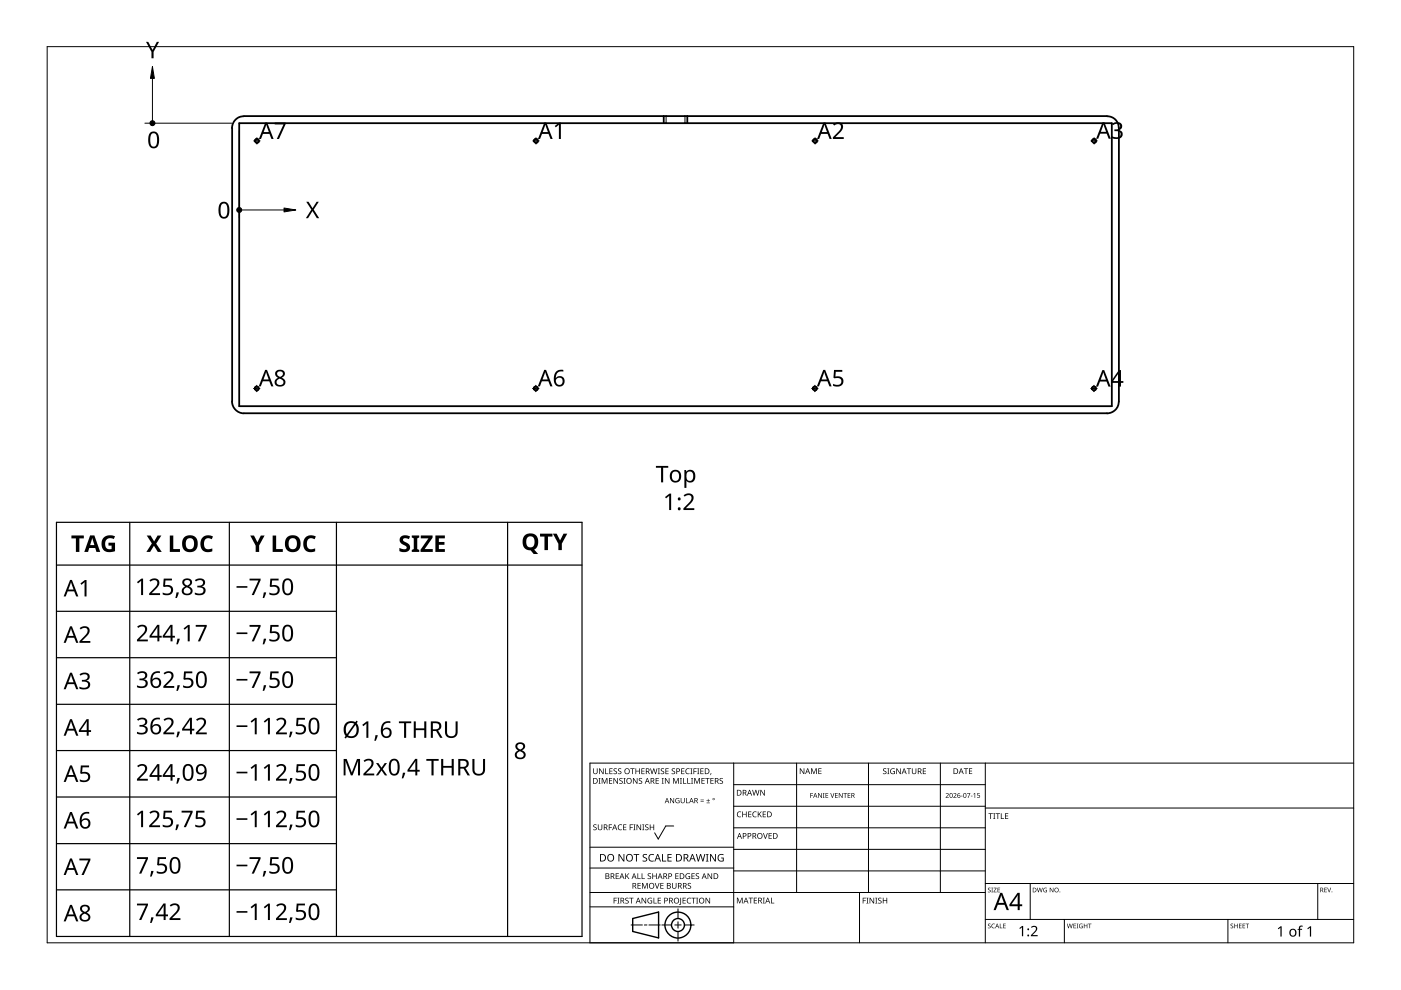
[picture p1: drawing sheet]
<svg xmlns="http://www.w3.org/2000/svg" width="297mm" height="210mm" viewBox="0 0 297 210" stroke-linecap="round" stroke-linejoin="round" font-family="sans-serif">
<g fill="none" stroke="#000" stroke-width=".38">
<path d="M49.2 27.1v58M50.7 26.1h185v60h-185zM51.7 24.7a2.48 2.48 0 0 0-2.5 2.4M51.7 24.6h183M140.7 24.6v1.5M145.7 24.6v1.5M234.7 24.7a2.42 2.42 0 0 1 2.5 2.4M237.2 27.1v58M49.2 85.1a2.57 2.57 0 0 0 2.5 2.5M234.7 87.6h-183M237.2 85.1a2.48 2.48 0 0 1-2.5 2.5"/>
<circle cx="54.5" cy="29.9" r=".4"/>
<circle cx="113.6" cy="29.9" r=".41"/>
<circle cx="172.8" cy="29.9" r=".41"/>
<circle cx="232" cy="29.9" r=".4"/>
<circle cx="54.4" cy="82.4" r=".4"/>
<circle cx="113.6" cy="82.4" r=".41"/>
<circle cx="172.7" cy="82.4" r=".41"/>
<circle cx="231.9" cy="82.4" r=".4"/>
</g>
<path d="M141.2 24.6v1.5M145.2 24.6v1.5" fill="none" stroke="#000" stroke-width=".21"/>
<path d="M53.9 29.9a.51 .51 0 0 1 .7-.5 .51 .51 0 0 1 .2 .8l-.4 .2M113.1 29.9a.5 .5 0 0 1 .6-.5 .5 .5 0 0 1 .4 .5 .5 .5 0 0 1-.6 .5M172.3 29.9a.49 .49 0 0 1 .5-.5 .49 .49 0 0 1 .5 .5 .49 .49 0 0 1-.6 .5M231.5 29.9a.49 .49 0 0 1 .5-.5 .49 .49 0 0 1 .5 .5 .49 .49 0 0 1-.6 .5M53.9 82.5a.52 .52 0 0 1 .5-.6 .52 .52 0 0 1 .6 .6 .52 .52 0 0 1-.7 .4M113.1 82.5a.52 .52 0 0 1 .5-.6 .52 .52 0 0 1 .5 .5 .52 .52 0 0 1-.6 .5M172.3 82.5a.52 .52 0 0 1 .4-.6 .52 .52 0 0 1 .6 .5 .52 .52 0 0 1-.6 .5M231.4 82.5a.52 .52 0 0 1 .5-.6 .52 .52 0 0 1 .6 .6 .52 .52 0 0 1-.7 .4" fill="none" stroke="#000" stroke-width=".21"/>
<path d="M10 9.9h277v190h-277z" fill="none" stroke="#000" stroke-width=".21"/>
<g fill="none" stroke="#000" stroke-width=".21">
<path d="M125.1 179.6h30.5M142.8 175.1h-1.6l-1.6 2.8-.8-1.3M155.6 166.4h53.3M155.6 161.8v38.1h-30.5v-38.1h161.9M168.9 161.8v27.4M184.1 161.8v27.4M199.4 161.8v27.4M208.9 170.9h-53.3M208.9 175.5h-53.3M208.9 161.8v38.1M287 171.3h-78.1M125.1 192.3h30.5"/>
<path d="M125.1 189.2h83.8M133.8 196.1h2.4M136.6 196.1h.6M140 196.1h-2.4M140.3 196.1h2.1M143.1 196.1h1.3M143.7 195.4v1.4M143.7 197.5v2M143.7 192.7v2M147.2 196.1h-2.1M155.6 180.1h53.3M155.6 184h-30.5"/>
<path d="M182.2 189.2v10.7M208.9 184.7h-53.3M218.4 187.3v7.6M225.7 194.9v5M260.3 194.9v5M279.4 187.3v7.6M287 194.9h-78.1M287 187.3h-78.1"/>
</g>
<g fill="#000">
<path d="M125.8 174.9l.5-.1h.2l-.1 .2a.25 .25 0 0 0-.3-.1 .25 .25 0 0 0 0 .4 .42 .42 0 0 1 .4 .5 .42 .42 0 0 1-.7 .2v-.1a.27 .27 0 0 0 .5 0 .27 .27 0 0 0-.1-.4l-.4-.2zM125.8 162.9h.1v.8a.32 .32 0 0 0 .3 .3 .32 .32 0 0 0 .3-.3v-.8h.2v.8a.47 .47 0 0 1-.5 .4 .47 .47 0 0 1-.4-.4zM126.9 165h.4l-.1 .1v1l.1 .1h-.4l.1-.1v-1zM126.8 174.8h.1v.8a.32 .32 0 0 0 .3 .3 .32 .32 0 0 0 .3-.3v-.8h.2v.8a.47 .47 0 0 1-.5 .4 .47 .47 0 0 1-.4-.4zM127 162.9h.2l.6 1v-1h.2v1.2h-.2l-.7-1 .1 1h-.2zM127.6 165h.2l.4 1 .4-1h.2v1.2h-.2v-1.1l-.4 1.1h-.1l-.4-1.1v1.1h-.1zM128.3 162.9h.2v1.1h.5v.1h-.7zM129.1 174.8h.7v.1h-.6v.5h.5v.1h-.5v.5h-.1zM129.1 165h.7v.1h-.5v.4h.5v.1h-.5v.4h.5v.2h-.7zM129.2 162.9h.7v.1h-.5v.4h.4v.2h-.4v.4h.5v.1h-.7zM130.1 163l.5-.1 .2 .1v.1a.25 .25 0 0 0-.4-.1 .25 .25 0 0 0 0 .4 .42 .42 0 0 1 .4 .5 .42 .42 0 0 1-.7 .2v-.1a.27 .27 0 0 0 .5 0 .27 .27 0 0 0-.1-.4l-.4-.2zM130.1 165h.1l.7 1v-1h.1v1.2h-.2l-.6-1v1h-.1z"/>
<path d="M131.1 175l.5-.2 .3 .1-.1 .1a.49 .49 0 0 0-.7 .4 .49 .49 0 0 0 .8 .4 .57 .57 0 0 1-.8 0 .57 .57 0 0 1 0-.8zM131.1 163l.4-.1 .2 .1v.1a.25 .25 0 0 0-.4-.1 .25 .25 0 0 0 0 .4 .42 .42 0 0 1 .4 .5 .42 .42 0 0 1-.6 .2v-.1a.27 .27 0 0 0 .4 0 .27 .27 0 0 0-.1-.4l-.3-.2zM131.4 165.1l.4-.2 .2 .1v.1a.25 .25 0 0 0-.4-.1 .25 .25 0 0 0 0 .4l.4 .2v.4l-.4 .2-.3-.1 .1-.1a.27 .27 0 0 0 .4 .1 .27 .27 0 0 0-.1-.4l-.4-.3zM132.2 165h.4l-.1 .1v1l.1 .1h-.4l.1-.1v-1zM132.1 174.8h.7v.1h-.5v.4h.5v.1h-.5v.5h.5v.1h-.7zM133.5 174.8h.7v.1h-.5v.5h.5v.1h-.5v.5h-.2zM133.6 162.9h.9v.1h-.3v1.1h-.2v-1.1h-.4zM134.3 174.8h.4l-.1 .1v1l.1 .1h-.4l.1-.1v-1zM134.2 165h.2l.6 1v-1h.2v1.2h-.2l-.7-1v1h-.1zM134.7 162.9h.2v.5h.6v-.5h.2v1.2h-.2v-.5h-.6v.5h-.2zM135 174.8h.1l.7 1v-1h.1v1.2h-.2l-.6-1v1h-.1zM135.5 165.1l.4-.2 .2 .1v.1a.25 .25 0 0 0-.4-.1 .25 .25 0 0 0 0 .4l.4 .2v.4l-.4 .2-.3-.1 .1-.1a.27 .27 0 0 0 .4 .1 .27 .27 0 0 0-.1-.4l-.3-.3z"/>
<path d="M136.2 174.8h.4l-.1 .1v1l.1 .1h-.4l.1-.1v-1zM136 162.9h.7v.1h-.6v.4h.5v.2h-.5v.4h.6v.1h-.7zM136.8 174.9l.4-.1h.3l-.1 .2a.25 .25 0 0 0-.3-.1 .25 .25 0 0 0 0 .4 .42 .42 0 0 1 .4 .5 .42 .42 0 0 1-.7 .2v-.1a.27 .27 0 0 0 .5 0 .27 .27 0 0 0-.1-.4l-.4-.2zM137.8 174.8h.1v.5h.6v-.5h.2v1.2h-.2v-.6h-.6v.6h-.1zM137.8 162.9h.2l.3 1 .2-1h.2l.3 1 .2-1h.2l-.3 1.2h-.2l-.3-1-.3 1h-.1zM139 165h.7v.1h-.5v.4h.5v.1h-.5v.4h.5v.2h-.7zM139.5 162.9h.4l-.1 .1v1l.1 .1h-.4l.1-.1v-1zM140.3 165h.4l-.1 .1v1l.1 .1h-.4l.1-.1v-1zM140.1 163l.5-.1 .2 .1v.1a.25 .25 0 0 0-.4-.1 .25 .25 0 0 0 0 .4 .42 .42 0 0 1 .4 .5 .42 .42 0 0 1-.7 .2l.1-.1a.27 .27 0 0 0 .4 0 .27 .27 0 0 0-.1-.4l-.4-.2zM141.1 162.9h.7v.1h-.6v.4h.5v.2h-.5v.4h.6v.1h-.7zM141 165h.1l.7 1v-1h.1v1.2h-.1l-.7-1v1h-.1zM142.1 169.2h.1l.6 .9v-.9h.1v1.1h-.1l-.6-.9v.9h-.1z"/>
<path d="M142.5 163l.4-.1 .2 .1v.1a.25 .25 0 0 0-.4-.1 .25 .25 0 0 0 0 .4 .42 .42 0 0 1 .4 .5 .42 .42 0 0 1-.6 .2v-.1a.27 .27 0 0 0 .4 0 .27 .27 0 0 0-.1-.4l-.4-.2zM142.7 165h.2l.4 1 .4-1h.2v1.2h-.1v-1.1l-.4 1.1h-.2l-.4-1.1v1.1h-.1zM143.3 169.3l.5-.1 .3 .1-.1 .1a.45 .45 0 0 0-.7 .3 .45 .45 0 0 0 .6 .5v-.4h-.2v-.1h.4v.6a.6 .6 0 0 1-.8-.2 .6 .6 0 0 1 0-.8zM144.2 165h.4l-.2 .1v1l.2 .1h-.4l.1-.1v-1zM144.8 165h.2v1h.5v.2h-.7zM144.4 162.9h.7v.1h-.5v.4h.5v.2h-.5v.4h.5v.1h-.7zM144.3 169.2h.2v.7a.28 .28 0 0 0 .2 .3 .28 .28 0 0 0 .3-.3v-.7h.2v.7a.42 .42 0 0 1-.5 .4 .42 .42 0 0 1-.4-.4zM145.5 169.2h.1v1h.5v.1h-.6zM145.7 165h.2v1h.5v.2h-.7zM145.5 163.1l.3-.2 .4 .1v.1l-.3-.1a.49 .49 0 0 0-.4 .7 .49 .49 0 0 0 .7 .3 .57 .57 0 0 1-.8-.1 .57 .57 0 0 1 0-.8zM146.4 162.9h.4l-.1 .1v1l.1 .1h-.4l.1-.1v-1zM146.5 165h.5l-.2 .1v1l.2 .1h-.5l.2-.1v-1z"/>
<path d="M147 162.9h.7v.1h-.5v.5h.5v.1h-.5v.5h-.2zM147.2 165h.2l.4 1 .4-1h.2v1.2h-.2l.1-1.1-.5 1.1h-.1l-.4-1.1v1.1h-.1zM147.8 162.9h.5l-.2 .1v1l.2 .1h-.5l.2-.1v-1zM148.5 169.9h.7v.1h-.7zM148.5 169.5h.7v.2h-.7zM148.5 162.9h.7v.1h-.6v.4h.5v.2h-.5v.4h.6v.1h-.7zM148.7 165h.7v.1h-.5v.4h.5v.1h-.5v.4h.5v.2h-.7zM149.8 170.2h.7v.1h-.7zM149.5 165h.9v.1h-.3v1.1h-.2v-1.1h-.4zM150.1 169.4l.1 .3h.3l-.3 .1v.3l-.1-.3h-.3l.3-.1zM150.7 163.9h.1l-.2 .4zM150.6 165h.7v.1h-.5v.4h.5v.1h-.5v.4h.5v.2h-.7z"/>
<path d="M152.6 165.1l.4-.2 .3 .1-.1 .1a.25 .25 0 0 0-.4-.1 .25 .25 0 0 0 0 .4l.4 .2 .1 .4-.4 .2-.4-.1 .1-.1a.27 .27 0 0 0 .5 .1 .27 .27 0 0 0-.1-.4l-.4-.3zM156.4 172.2l.4-.2 .4 .1-.1 .1a.49 .49 0 0 0-.7 .5 .49 .49 0 0 0 .7 .4 .57 .57 0 0 1-.8 0 .57 .57 0 0 1 0-.8zM157.4 172.1h.1v.5h.7v-.5h.1v1.2h-.1v-.6h-.7v.6h-.1zM158.6 172.1h.7v.1h-.5v.4h.5v.1h-.5v.4h.5v.2h-.7zM159.7 172.2l.3-.2 .4 .1v.1h-.3a.49 .49 0 0 0-.4 .6 .49 .49 0 0 0 .7 .3 .57 .57 0 0 1-.8 0 .57 .57 0 0 1 0-.8zM159.5 167.5h.1l.3 1 .3-1h.1l.3 1 .3-1h.1l-.3 1.2h-.2l-.3-1.1-.2 1.1h-.2zM160.7 172.1h.1v.6l.5-.6h.2l-.5 .5 .5 .7h-.1l-.5-.6-.1 .6h-.1zM161.8 176.6h.1l.4 1.1 .3-1.1h.2l-.4 1.2h-.2zM161.2 167.5h.2l.6 1v-1h.2v1.2h-.2l-.7-1v1h-.1zM161.7 172.1h.7v.1h-.5v.4h.5v.1h-.5v.4h.5v.2h-.7zM163 176.6h.6v.2h-.5v.3h.5v.2h-.5v.4h.5v.1h-.6zM169.6 162.9h.2l.6 1v-1h.1v1.2h-.1l-.7-1v1h-.1z"/>
<path d="M171.8 168.1h.6v.2h-.5v.3h.4v.1h-.4v.5h-.1zM172 162.9h.2l.4 1 .3-1h.3v1.2h-.2v-1l-.4 1h-.1l-.4-1.1v1.1h-.1zM173.5 162.9h.7v.1h-.5v.4h.4v.1h-.4v.5h.5v.1h-.7zM173.5 168.1h.1l.5 .9v-.9h.2v1.1h-.2l-.5-.9v.9h-.1zM174.5 168.1h.3l-.1 .1v.9l.1 .1h-.3l.1-.1zM175 168.1h.6v.2h-.4v.3h.4v.1h-.4v.4h.4v.1h-.6zM176.1 168.1h.1l.3 .9 .3-.9h.1l-.4 1.1h-.1zM177 168.1h.6v.2h-.4v.3h.4v.1h-.4v.4h.4v.1h-.6zM177.8 168.1h.2l.5 .9v-.9h.2v1.1h-.2l-.5-.9v.9h-.2zM178.8 168.1h.8v.2h-.3v.9h-.2v-.9h-.3zM179.7 168.1h.6v.2h-.4v.3h.4v.1h-.4v.4h.4v.1h-.6zM187.3 163l.4-.1 .2 .1v.1a.25 .25 0 0 0-.4-.1 .25 .25 0 0 0 0 .4 .42 .42 0 0 1 .4 .5 .42 .42 0 0 1-.6 .2v-.1a.27 .27 0 0 0 .4 0 .27 .27 0 0 0-.1-.4l-.3-.2z"/>
<path d="M188.1 162.9h.5l-.2 .1v1l.2 .1h-.5l.2-.1v-1zM188.9 163.1l.5-.2 .3 .1v.1a.5 .5 0 0 0-.8 .4 .5 .5 0 0 0 .7 .5v-.4h-.3v-.1h.4v.6a.66 .66 0 0 1-.8-.1 .66 .66 0 0 1 0-.9zM190 162.9h.2l.7 1-.1-1h.2v1.2h-.2l-.6-1v1h-.2zM192.3 162.9h.9v.1h-.4v1.1h-.2v-1.1h-.3zM193.3 162.9h.2v.8a.32 .32 0 0 0 .3 .3 .32 .32 0 0 0 .3-.3v-.8h.2v.8a.47 .47 0 0 1-.5 .4 .47 .47 0 0 1-.5-.4zM195.7 162.9h.6v.1h-.5v.4h.5v.2h-.5v.4h.5v.1h-.6zM200.5 168.3a.37 .37 0 0 1 .6 0 .37 .37 0 0 1-.2 .5l-.2 .3h.5v.1h-.7l.3-.4a.27 .27 0 0 0 .2-.4 .27 .27 0 0 0-.4-.1zM202.1 168.3a.37 .37 0 0 1 .6 0 .37 .37 0 0 1-.2 .5l-.2 .3h.5v.1h-.7l.3-.4a.27 .27 0 0 0 .3-.4 .27 .27 0 0 0-.5-.1zM203.8 168.7h.3v.1h-.3zM204.4 162.9h.9v.1h-.4v1.1h-.2v-1.1h-.3zM205 168.1h.7l-.4 1.1h-.1l.4-.9h-.6zM205.8 168.7h.4v.1h-.4z"/>
<path d="M205.4 162.9h.7v.1h-.5v.4h.5v.1h-.5v.5h.5v.1h-.7zM206.4 168.4l.4-.3v1.1h-.2v-.9zM207.2 168.1h.5v.2h-.4v.3a.34 .34 0 0 1 .5 .1 .34 .34 0 0 1-.2 .5 .34 .34 0 0 1-.4-.2 .29 .29 0 0 0 .4 .1 .29 .29 0 0 0 0-.5 .29 .29 0 0 0-.4 0zM209.6 172.4h.9v.2h-.4v1h-.1v-1h-.4zM210.6 172.4h.4l-.1 .1v1l.1 .1h-.4l.1-.1v-1zM211.1 172.4h.9v.2h-.4v1h-.1v-1h-.4zM212.2 172.4h.2v1.1h.5v.1h-.7zM213.1 172.4h.7v.2h-.6v.3h.5v.2h-.5v.4h.6v.1h-.7zM130.1 190.3h.7v.2h-.5v.4h.4v.1h-.4v.6h-.2zM130.5 185.2h.7v.1h-.5v.4h.5v.1h-.5v.4h.5v.2h-.7zM130.9 190.3h.4l-.1 .2v.9l.1 .2h-.4l.1-.2v-.9zM131.1 181.1h.3l.8 1.3v-1.3h.2v1.6h-.3l-.8-1.4v1.4h-.2z"/>
<path d="M132.6 190.5l.4-.2 .3 .1-.1 .1a.25 .25 0 0 0-.4-.1 .25 .25 0 0 0 0 .4 .4 .4 0 0 1 .5 .3 .4 .4 0 0 1-.3 .5 .4 .4 0 0 1-.5-.2h.1a.27 .27 0 0 0 .5 .1 .27 .27 0 0 0-.1-.5l-.4-.2zM132.6 185.2h.1v.6l.6-.6h.1l-.4 .5 .5 .7h-.2l-.5-.6-.1 .6h-.1zM133.4 190.3h.9v.2h-.4v1.1h-.1v-1.1h-.4zM134.3 181.1h1.2v.2h-.5v1.4h-.2v-1.4h-.5zM135.2 185.2h.1v1h.5v.2h-.6zM135.2 187.2h.6v.1h-.5v.4h.5v.2h-.5v.4h.5v.1h-.6zM136 185.2h.2v1h.5v.2h-.7zM136.1 187.2h.2l.4 1 .4-1h.2v1.2h-.1v-1l-.4 1h-.2l-.4-1 .1 1h-.2zM136 190.3h.2l.7 1.1-.1-1.1h.2v1.3h-.2l-.6-1v1h-.2zM136.3 181.2l.4-.1h.5l-.2 .2a.33 .33 0 0 0-.5 .1 .33 .33 0 0 0 .4 .4 .49 .49 0 0 1 .3 .7 .49 .49 0 0 1-.8 .2l-.2-.1v-.2l.3 .1a.35 .35 0 0 0 .5-.2 .35 .35 0 0 0-.4-.4l-.3-.3zM137.4 190.5l.6-.2 .3 .1-.1 .1a.5 .5 0 0 0-.8 .4 .5 .5 0 0 0 .7 .5v-.3h-.3v-.2h.5v.6a.66 .66 0 0 1-.9-.1 .66 .66 0 0 1 0-.9zM137.4 185.3l.4-.2 .2 .1v.1a.25 .25 0 0 0-.4-.1 .25 .25 0 0 0 0 .4 .42 .42 0 0 1 .4 .6 .42 .42 0 0 1-.6 .2v-.2a.27 .27 0 0 0 .4 .1 .27 .27 0 0 0-.1-.4l-.3-.3z"/>
<path d="M137.7 181.3l.4-.2h.6l-.1 .2-.4-.1a.64 .64 0 0 0-.5 .9 .64 .64 0 0 0 .9 .3v.2a.83 .83 0 0 1-1-.3 .83 .83 0 0 1 .1-1zM138.6 190.3h.1v1.1h.5v.2h-.6zM138.8 187.2h.2l.3 1.1 .4-1.1h.1l-.4 1.2h-.1zM138.3 185.2h.2v.5h.6v-.5h.1v1.2h-.1v-.6h-.6v.6h-.2zM139.5 190.3h.6v.2h-.5v.4h.5v.1h-.5v.4h.5v.2h-.6zM140.4 181.1h.2v1.4h.7v.2h-.9zM140 187.2h.7v.1h-.5v.4h.5v.2h-.5v.4h.5v.1h-.7zM141.5 181.1h.9v.2h-.7v.4h.7v.2h-.7v.6h.7v.2h-.9zM142.5 187.2h.1v.8a.32 .32 0 0 0 .4 .3 .32 .32 0 0 0 .3-.3v-.8h.1v.8a.47 .47 0 0 1-.4 .4 .47 .47 0 0 1-.5-.4zM143.2 185.2h.7v.1h-.6v.4h.5v.1h-.5v.4h.6v.2h-.7zM144.2 190.3h.2v1.3l-.1 .2-.3 .1v-.2l.2-.1zM144.7 190.3h.7v.2h-.5v.4h.5v.1h-.5v.4h.5v.2h-.7z"/>
<path d="M145.5 185.3l.4-.2 .4 .1-.1 .1a.5 .5 0 0 0-.7 .4 .5 .5 0 0 0 .7 .5v-.3h-.3v-.2h.4v.6a.66 .66 0 0 1-.9-.1 .66 .66 0 0 1 .1-.9zM145.8 190.5l.3-.2 .4 .1v.1h-.3a.49 .49 0 0 0-.4 .6 .49 .49 0 0 0 .7 .3 .57 .57 0 0 1-.8 0 .57 .57 0 0 1 0-.8zM145.9 187.3l.4-.1 .2 .1v.1a.25 .25 0 0 0-.4-.1 .25 .25 0 0 0 0 .4l.4 .2v.3l-.4 .2h-.3l.1-.1a.27 .27 0 0 0 .4 0 .27 .27 0 0 0-.1-.4l-.4-.2zM146.6 190.3h.9v.2h-.4v1.1h-.1v-1.1h-.4zM146.6 185.2h.7v.1h-.5v.4h.5v.1h-.5v.4h.5v.2h-.7zM147.6 190.3h.4l-.1 .2v.9l.1 .2h-.4l.1-.2v-.9zM147.6 185.3l.4-.2 .2 .1v.1a.25 .25 0 0 0-.4-.1 .25 .25 0 0 0 0 .4 .42 .42 0 0 1 .4 .6 .42 .42 0 0 1-.7 .2l.1-.2a.27 .27 0 0 0 .4 .1 .27 .27 0 0 0-.1-.4l-.4-.3zM147.5 181.1h.2l.4 1.3 .3-1.3h.2l.4 1.3 .3-1.3h.2l-.4 1.6h-.2l-.4-1.4-.3 1.4h-.2zM149.7 181.1h.5l-.2 .1v1.3l.2 .2h-.5l.1-.2v-1.3zM149.6 190.3h.2l.6 1.1v-1.1h.2v1.3h-.2l-.7-1v1h-.1zM150 185.2h.2l.6 1v-1h.2v1.2h-.2l-.6-1v1h-.2zM150.5 181.1h.3l.8 1.3v-1.3h.2v1.6h-.2l-.9-1.4v1.4h-.2z"/>
<path d="M152.4 181.3l.7-.2h.3l-.1 .2a.65 .65 0 0 0-1 .5 .65 .65 0 0 0 .9 .7v-.5h-.3v-.2h.5v.8a.86 .86 0 0 1-1.1-.2 .86 .86 0 0 1 .1-1.1zM156.2 190.3h.3l.3 1 .4-1h.3v1.2h-.2v-1l-.4 1h-.1l-.4-1v1h-.2zM158.7 190.3h.9v.2h-.3v1h-.2v-1h-.4zM159.8 190.3h.7v.2h-.5v.3h.5v.2h-.5v.4h.5v.1h-.7zM161.7 190.3h.5l-.2 .2v.9l.2 .1h-.5l.2-.1v-.9zM163.5 190.3h.1v1.1h.6v.1h-.7zM182.9 190.3h.7v.2h-.5v.4h.5v.1h-.5v.6h-.2zM183.7 190.3h.4l-.1 .2v.9l.1 .2h-.4l.1-.2v-.9zM184.4 190.3h.1l.7 1v-1h.1v1.3h-.1l-.7-1v1h-.1zM185.6 190.3h.4l-.1 .2v.9l.1 .2h-.4l.1-.2v-.9zM186.2 190.5l.5-.2 .2 .1v.1a.25 .25 0 0 0-.4-.1 .25 .25 0 0 0 0 .4l.4 .2v.4l-.4 .2-.3-.1v-.1a.27 .27 0 0 0 .5 .1 .27 .27 0 0 0-.1-.5l-.4-.2zM187.2 190.3h.1v.6h.6v-.6h.2v1.3h-.2v-.6h-.6v.6h-.1z"/>
<path d="M209.5 188.3l.3-.1 .2 .2a.24 .24 0 0 0-.3-.1 .24 .24 0 0 0-.1 .3 .24 .24 0 0 0 .3 .1l.2 .2-.1 .2-.4 .1-.2-.2a.23 .23 0 0 0 .4 .2 .23 .23 0 0 0 0-.4l-.3-.2zM209.5 195.9l.3-.1 .2 .2a.24 .24 0 0 0-.3-.1 .24 .24 0 0 0-.1 .3 .24 .24 0 0 0 .3 .1 .31 .31 0 0 1 0 .5 .31 .31 0 0 1-.5-.1 .23 .23 0 0 0 .4 .1 .23 .23 0 0 0 0-.4l-.3-.2zM210.2 188.2h.3l-.1 .1 .1 .9h-.3l.1-.1zM210.3 196l.4-.2 .2 .1v.1a.39 .39 0 0 0-.6 .3 .39 .39 0 0 0 .6 .4 .46 .46 0 0 1-.7-.1 .46 .46 0 0 1 .1-.6zM210.7 188.2h.6l-.5 .9h.5v.1h-.7l.5-.9h-.4zM212 195.8h.1v.9l.4 .1h-.5zM211.5 188.2h.5l-.4 .1v.3h.4l-.4 .1v.4l.4 .1h-.5zM212.7 195.8h.5l-.4 .1v.3h.4l-.4 .2v.3l.4 .1h-.5zM216.1 196.8l.6-.5h.2v2.2h-.2v-1.9l-.4 .4zM218.6 196.5a.76 .76 0 0 1 1.2 0 .76 .76 0 0 1-.3 1.2l-.6 .6h1.1v.2h-1.4v-.2l.7-.8a.52 .52 0 0 0 .3-.8 .52 .52 0 0 0-.9 0zM219.8 188.2h.2l.2 .8 .2-.8h.1l.3 .8 .2-.8h.1l-.3 1h-.1l-.2-.8-.3 .8h-.1zM221.3 188.3h.7h-.1a.4 .4 0 0 0-.6 .4 .4 .4 0 0 0 .6 .4v-.3l-.2-.1h.3v.5a.53 .53 0 0 1-.7-.2 .53 .53 0 0 1 0-.7z"/>
<path d="M222.6 188.2h.1l.5 .8v-.8h.1v1h-.1l-.5-.8v.8h-.1zM226.2 195.8h.1l.2 .9 .3-.9h.1l.2 .9 .2-.9h.1l-.2 1h-.1l-.3-.8-.2 .8h-.1zM227.6 195.8h.5l-.4 .1v.3h.4l-.4 .2v.3l.4 .1h-.5zM228.3 195.8h.3l-.1 .1 .1 .9h-.3l.1-.1zM228.9 196l.7-.1-.2 .1a.4 .4 0 0 0-.5 .3 .4 .4 0 0 0 .5 .4v-.3l-.2-.1h.4v.5a.53 .53 0 0 1-.7-.1 .53 .53 0 0 1 0-.7zM229.8 195.8h.1v.4h.5v-.4h.1v1h-.1v-.4h-.5v.4h-.1zM230.7 195.8h.7l-.3 .1v.9h-.1v-.9zM260.9 195.9l.4-.1 .1 .2a.24 .24 0 0 0-.3-.1 .24 .24 0 0 0-.1 .3 .24 .24 0 0 0 .4 .1 .31 .31 0 0 1 0 .5 .31 .31 0 0 1-.5-.1 .23 .23 0 0 0 .3 .1 .23 .23 0 0 0 .1-.4l-.4-.2zM261.7 195.8h.1v.4h.5v-.4h.1v1h-.1v-.4h-.5v.4h-.1zM262.7 195.8h.5l-.4 .1v.3h.4l-.4 .2v.3l.4 .1h-.5zM263.5 195.8h.5l-.4 .1v.3h.4l-.4 .2v.3l.4 .1h-.5zM264.1 195.8h.7l-.3 .1v.9h-.1v-.9z"/>
<path d="M270.9 196.9l.6-.5h.2v2.2h-.2v-1.9l-.4 .3zM275.5 196.4l.7-.1v.2h-.4l-.1 .2-.1 .2h.5v.2h-.5v1.5h-.2v-1.5h-.3l.3-.2zM277.2 196.9l.6-.5h.2v2.2h-.3v-1.9l-.4 .3zM280.8 188.2h.5l-.4 .1v.3h.4l-.4 .1v.4l.4 .1h-.5zM281.4 188.2h.1l.3 .8 .3-.8h.1l-.3 1h-.1z"/>
<path d="M125.8 165h.3a.54 .54 0 0 1 .6 .6 .56 .56 0 0 1-.6 .6h-.3zM125.9 165.1v.9h.2a.43 .43 0 0 0 .5-.4 .41 .41 0 0 0-.5-.5z"/>
<path d="M128 174.8h.3a.35 .35 0 0 1 .5 .2 .35 .35 0 0 1-.3 .5l.4 .5h-.2l-.3-.5h-.2v.5h-.2zM128.2 174.9v.5h.1a.23 .23 0 0 0 .3-.2 .23 .23 0 0 0-.3-.3z"/>
<path d="M130.3 174.8h.1l.5 1.2h-.2l-.1-.4h-.5l-.2 .4h-.1zM130.3 175l-.2 .5h.4z"/>
<path d="M132.3 163.5a.61 .61 0 0 1 1.2 0 .61 .61 0 0 1-1.2 0zM132.7 163.1l-.1 .4a.45 .45 0 0 0 .5 .4 .45 .45 0 0 0 .3-.5 .45 .45 0 0 0-.5-.4z"/>
<path d="M132.7 165.6a.61 .61 0 0 1 1.2 0 .61 .61 0 0 1-1.2 0zM133.1 165.2a.47 .47 0 0 0-.1 .7 .47 .47 0 0 0 .7-.1 .45 .45 0 0 0 0-.6 .45 .45 0 0 0-.6 0z"/>
<path d="M136.9 162.9h.4a.35 .35 0 0 1 .4 .3 .35 .35 0 0 1-.2 .4l.3 .5h-.2l-.3-.5h-.2v.5h-.2zM137.1 163v.5h.2a.23 .23 0 0 0 .3-.2 .23 .23 0 0 0-.3-.3z"/>
<path d="M137.2 165h.1l.5 1.2h-.2l-.1-.4h-.5l-.1 .4h-.2zM137.2 165.1l-.2 .6h.4z"/>
<path d="M138 165h.3a.35 .35 0 0 1 .4 .2 .35 .35 0 0 1-.2 .4l.3 .6h-.2l-.3-.5h-.2v.5h-.1zM138.1 165.1v.4h.2a.23 .23 0 0 0 .3-.2 .23 .23 0 0 0-.3-.2z"/>
<path d="M141.4 169.2h.1l.4 1.1h-.1l-.2-.3h-.4l-.1 .3h-.2zM141.4 169.3l-.2 .5h.4z"/>
<path d="M143.4 162.9h.3a.41 .41 0 0 1 .5 .5 .41 .41 0 0 1-.6 .3v.4h-.2zM143.6 163v.5a.29 .29 0 0 0 .4-.2 .29 .29 0 0 0-.4-.3z"/>
<path d="M146.5 169.2h.2l.4 1.1h-.2l-.1-.3h-.4l-.2 .3h-.1zM146.6 169.3l-.2 .5h.4z"/>
<path d="M147.2 169.2h.3a.31 .31 0 0 1 .4 .2 .31 .31 0 0 1-.2 .4l.3 .5h-.1l-.3-.5h-.2v.5h-.2zM147.4 169.3v.4h.1a.21 .21 0 0 0 .3-.2 .21 .21 0 0 0-.3-.2z"/>
<path d="M149.4 162.9h.4a.61 .61 0 0 1 .6 .6 .61 .61 0 0 1-.6 .6h-.4zM149.6 163v1h.2a.48 .48 0 0 0 .4-.5 .48 .48 0 0 0-.4-.5z"/>
<path d="M151.1 169.4a.24 .24 0 0 1 .4 0 .24 .24 0 0 1-.4 0zM151.2 169.4a.15 .15 0 0 0 .3 0 .15 .15 0 0 0-.3 0z"/>
<path d="M151.6 165h.3a.35 .35 0 0 1 .4 .2 .35 .35 0 0 1-.2 .4l.3 .6h-.1l-.3-.5h-.3v.5h-.1zM151.7 165.1v.4h.2a.23 .23 0 0 0 .3-.2 .23 .23 0 0 0-.3-.2z"/>
<path d="M156.7 176.6h.2l.4 1.2h-.1l-.2-.3h-.5l-.1 .3h-.2zM156.8 176.8l-.2 .5h.4z"/>
<path d="M156.2 167.5h.4a.61 .61 0 0 1 .6 .6 .61 .61 0 0 1-.6 .6h-.4zM156.4 167.6v1h.2a.49 .49 0 0 0 .4-.4 .49 .49 0 0 0-.3-.6z"/>
<path d="M157.5 167.5h.3a.35 .35 0 0 1 .4 .2 .35 .35 0 0 1-.2 .4l.3 .6h-.1l-.3-.5h-.3v.5h-.1zM157.6 167.6v.5h.2a.23 .23 0 0 0 .3-.3 .23 .23 0 0 0-.3-.2z"/>
<path d="M157.5 176.6h.3a.41 .41 0 0 1 .5 .5 .41 .41 0 0 1-.7 .3v.4h-.1zM157.6 176.8v.4a.29 .29 0 0 0 .5-.2 .29 .29 0 0 0-.5-.2z"/>
<path d="M158.5 176.6h.3a.41 .41 0 0 1 .5 .5 .41 .41 0 0 1-.6 .3v.4h-.2zM158.7 176.8v.4a.29 .29 0 0 0 .4-.2 .29 .29 0 0 0-.4-.2z"/>
<path d="M158.8 167.5h.2l.5 1.2h-.2l-.1-.4h-.5l-.2 .4h-.1zM158.9 167.6l-.2 .6h.4z"/>
<path d="M159.6 176.6h.3a.35 .35 0 0 1 .4 .3 .35 .35 0 0 1-.2 .4l.3 .5h-.2l-.3-.5h-.2v.5h-.1zM159.7 176.8v.4h.2a.23 .23 0 0 0 .3-.2 .23 .23 0 0 0-.3-.2z"/>
<path d="M160.4 177.2a.65 .65 0 0 1 1.3 0 .65 .65 0 0 1-1.3 0zM160.8 176.8l-.1 .4a.45 .45 0 0 0 .5 .4 .45 .45 0 0 0 .4-.5 .45 .45 0 0 0-.5-.4z"/>
<path d="M162.7 172.1h.3a.61 .61 0 0 1 .6 .6 .61 .61 0 0 1-.6 .6h-.3zM162.8 172.2v.9h.2a.48 .48 0 0 0 .5-.4 .48 .48 0 0 0-.5-.5z"/>
<path d="M163.9 176.6h.4a.61 .61 0 0 1 .6 .7 .61 .61 0 0 1-.7 .5h-.3zM164.1 176.8v.9h.1a.48 .48 0 0 0 .5-.4 .48 .48 0 0 0-.4-.5z"/>
<path d="M171.2 162.9h.1l.5 1.2h-.2l-.1-.4h-.5l-.1 .4h-.2zM171.2 163.1l-.1 .5h.3z"/>
<path d="M172.8 168.1l.5 1.1-.2-.3h-.4l-.3 .3zM172.9 168.3l-.2 .4h.3z"/>
<path d="M180.5 168.1h.3a.29 .29 0 0 1 .4 .2 .29 .29 0 0 1-.2 .4l.2 .5h-.1l-.3-.5h-.2v.5h-.1zM180.6 168.3v.3h.2a.2 .2 0 0 0 .2-.2 .2 .2 0 0 0-.2-.1z"/>
<path d="M191.6 162.9h.2l.4 1.2h-.1l-.2-.4h-.4l-.2 .4h-.1zM191.7 163.1l-.2 .5h.4z"/>
<path d="M194.6 162.9h.3a.35 .35 0 0 1 .5 .2 .35 .35 0 0 1-.3 .5l.4 .5h-.2l-.3-.5h-.3v.5h-.1zM194.7 163v.5h.2a.23 .23 0 0 0 .3-.2 .23 .23 0 0 0-.3-.3z"/>
<path d="M201.4 168.2l.4-.1 .2 .3v.5l-.2 .3-.3-.1-.2-.2zM201.5 168.3v.1a.37 .37 0 0 0-.1 .4 .37 .37 0 0 0 .4 .2 .4 .4 0 0 0 .1-.4 .4 .4 0 0 0-.4-.3z"/>
<path d="M203.1 168.2l.4-.1-.3 .2-.1 .3a.35 .35 0 0 1 .5 .2 .35 .35 0 0 1-.3 .5 .35 .35 0 0 1-.3-.5zM203.1 168.9a.22 .22 0 0 0 .4 0 .22 .22 0 0 0-.4 0z"/>
<path d="M202.2 162.9h.3a.55 .55 0 0 1 .6 .6 .56 .56 0 0 1-.6 .6h-.3zM202.3 163v1h.2a.48 .48 0 0 0 .5-.5 .48 .48 0 0 0-.5-.5z"/>
<path d="M203.7 162.9h.2l.4 1.2h-.1l-.2-.4h-.5l-.1 .4h-.2zM203.8 163.1l-.2 .5h.4z"/>
<path d="M204.4 168.2l.3-.1 .2 .3v.5l-.2 .3-.3-.1-.1-.2zM204.4 168.3v.2a.38 .38 0 0 0 .3 .5 .41 .41 0 0 0 .1-.4 .41 .41 0 0 0-.4-.3z"/>
<path d="M128.4 185.2h.3a.31 .31 0 0 1 .5 .1 .31 .31 0 0 1-.3 .4 .33 .33 0 0 1 .3 .4 .33 .33 0 0 1-.4 .3h-.4zM128.5 185.8v.4h.3a.23 .23 0 0 0 .3-.2 .23 .23 0 0 0-.3-.2zM128.5 185.3v.4h.2a.21 .21 0 0 0 .3-.2 .21 .21 0 0 0-.3-.2z"/>
<path d="M127.2 181.1h.5a.71 .71 0 0 1 .8 .8 .73 .73 0 0 1-.8 .8h-.5zM127.4 181.2v1.3h.2a.56 .56 0 0 0 .7-.6 .54 .54 0 0 0-.6-.7z"/>
<path d="M129.5 185.2h.3a.35 .35 0 0 1 .4 .2 .35 .35 0 0 1-.2 .4l.3 .6h-.1l-.3-.5h-.3v.5h-.1zM129.6 185.3v.4h.2a.23 .23 0 0 0 .3-.2 .23 .23 0 0 0-.3-.2z"/>
<path d="M128.9 181.3a.76 .76 0 0 1 1.1 .1 .76 .76 0 0 1-.1 1.1 .76 .76 0 0 1-1.1-.3v-.5zM129.1 181.4a.62 .62 0 0 0-.1 .8 .62 .62 0 0 0 .8 .2l.1-.1a.61 .61 0 0 0 0-.8 .61 .61 0 0 0-.8-.1z"/>
<path d="M131.6 190.3h.3a.35 .35 0 0 1 .4 .3 .35 .35 0 0 1-.2 .4l.3 .6h-.1l-.3-.5h-.3v.5h-.1zM131.7 190.5v.4h.2a.23 .23 0 0 0 .3-.2 .23 .23 0 0 0-.3-.2z"/>
<path d="M131.8 185.2h.1l.5 1.2h-.2l-.1-.4h-.5l-.1 .4h-.2zM131.9 185.3l-.2 .6h.4z"/>
<path d="M132.9 181.3a.76 .76 0 0 1 1.1 .1 .76 .76 0 0 1-.1 1.1 .76 .76 0 0 1-1.1-.3l-.1-.5zM133.1 181.4a.62 .62 0 0 0-.2 .8 .62 .62 0 0 0 .9 .2l.1-.1a.61 .61 0 0 0 0-.8 .61 .61 0 0 0-.8-.1z"/>
<path d="M134.1 187.2h.3a.35 .35 0 0 1 .5 .2 .35 .35 0 0 1-.3 .5l.4 .5h-.2l-.3-.5h-.2v.5h-.2zM134.3 187.3v.5h.1a.23 .23 0 0 0 .3-.2 .23 .23 0 0 0-.3-.3z"/>
<path d="M134.4 185.2h.1l.5 1.2h-.2l-.1-.4h-.5l-.1 .4h-.2zM134.4 185.3l-.2 .6h.4z"/>
<path d="M135.3 190.3h.1l.5 1.3h-.2l-.1-.4h-.5l-.2 .4h-.1zM135.3 190.5l-.2 .5h.4z"/>
<path d="M137.5 187.8a.61 .61 0 0 1 1.2 0 .61 .61 0 0 1-1.2 0zM137.9 187.4a.47 .47 0 0 0-.1 .7 .47 .47 0 0 0 .7 0v-.1a.45 .45 0 0 0 0-.5 .45 .45 0 0 0-.6-.1z"/>
<path d="M139.4 181.1h.1l.6 1.6h-.2l-.1-.5h-.7l-.2 .5h-.2zM139.4 181.3l-.2 .7h.5z"/>
<path d="M139.9 185.2h.1l.5 1.2h-.2l-.1-.4h-.5l-.1 .4h-.2zM139.9 185.3l-.1 .6h.3z"/>
<path d="M140.7 185.2h.3a.35 .35 0 0 1 .4 .2 .35 .35 0 0 1-.2 .4l.3 .6h-.2l-.2-.5h-.3v.5h-.1zM140.8 185.3v.4h.2a.23 .23 0 0 0 .3-.2 .23 .23 0 0 0-.3-.2z"/>
<path d="M141.4 187.2h.3a.31 .31 0 0 1 .5 .2 .31 .31 0 0 1-.2 .4 .33 .33 0 0 1 .2 .4 .33 .33 0 0 1-.4 .2h-.4zM141.5 187.9v.4h.3a.23 .23 0 0 0 .3-.2 .23 .23 0 0 0-.3-.2zM141.5 187.3v.4h.3a.21 .21 0 0 0 .2-.2 .21 .21 0 0 0-.3-.2z"/>
<path d="M140.8 190.3h.4a.41 .41 0 0 1 .4 .5 .41 .41 0 0 1-.6 .3v.5h-.2zM141 190.5v.5a.29 .29 0 0 0 .5-.3 .29 .29 0 0 0-.5-.2z"/>
<path d="M141.9 190.3h.3a.35 .35 0 0 1 .4 .3 .35 .35 0 0 1-.2 .4l.3 .6h-.1l-.3-.5h-.3v.5h-.1zM142 190.5v.4h.2a.23 .23 0 0 0 .3-.2 .23 .23 0 0 0-.3-.2z"/>
<path d="M141.7 185.2h.3a.41 .41 0 0 1 .5 .5 .41 .41 0 0 1-.6 .2v.5h-.2zM141.9 185.3v.5a.29 .29 0 0 0 .4-.3 .29 .29 0 0 0-.4-.2z"/>
<path d="M143.7 187.2h.4a.35 .35 0 0 1 .4 .2 .35 .35 0 0 1-.2 .5l.3 .5h-.2l-.3-.5h-.2v.5h-.2zM143.9 187.3v.5h.2a.23 .23 0 0 0 .3-.2 .23 .23 0 0 0-.3-.3z"/>
<path d="M142.8 191a.61 .61 0 0 1 1.2 0 .61 .61 0 0 1-1.2 0zM143.2 190.6a.47 .47 0 0 0-.1 .7 .47 .47 0 0 0 .7-.1 .45 .45 0 0 0-.1-.6 .45 .45 0 0 0-.5 0z"/>
<path d="M143.3 181.1h.5a.71 .71 0 0 1 .8 .8 .73 .73 0 0 1-.8 .8h-.5zM143.5 181.2v1.3h.2a.56 .56 0 0 0 .7-.6 .54 .54 0 0 0-.6-.7z"/>
<path d="M144.8 187.2h.3a.35 .35 0 0 1 .5 .2 .35 .35 0 0 1-.3 .5l.4 .5h-.2l-.3-.5h-.2v.5h-.2zM145 187.3v.5h.1a.23 .23 0 0 0 .3-.2 .23 .23 0 0 0-.3-.3z"/>
<path d="M144.1 185.2h.4a.61 .61 0 0 1 .6 .6 .61 .61 0 0 1-.6 .6h-.4zM144.3 185.3v.9h.1a.48 .48 0 0 0 .5-.4 .48 .48 0 0 0-.4-.5z"/>
<path d="M144.9 181.1h.5a.45 .45 0 0 1 .5 .3 .45 .45 0 0 1-.3 .6l.5 .7h-.3l-.3-.7h-.4v.7h-.2zM145.1 181.3v.5h.3a.3 .3 0 0 0 .3-.3 .3 .3 0 0 0-.3-.2z"/>
<path d="M146.7 181.1h.2l.6 1.6h-.2l-.2-.5h-.6l-.2 .5h-.2zM146.8 181.3l-.2 .7h.5z"/>
<path d="M148.1 191a.61 .61 0 0 1 1.2 0 .61 .61 0 0 1-1.2 0zM148.4 191a.45 .45 0 0 0 .9 0 .45 .45 0 0 0-.9 0z"/>
<path d="M149.2 185.2h.2l.5 1.2h-.2l-.2-.4h-.4l-.2 .4h-.1zM149.3 185.3l-.2 .6h.4z"/>
<path d="M151.3 185.2h.4a.61 .61 0 0 1 .6 .6 .61 .61 0 0 1-.6 .6h-.4zM151.5 185.3v.9h.1a.48 .48 0 0 0 .5-.4 .48 .48 0 0 0-.4-.5z"/>
<path d="M158.1 190.3h.1l.5 1.2h-.2l-.1-.3h-.5l-.1 .3h-.2zM158.2 190.5l-.2 .5h.4z"/>
<path d="M160.8 190.3h.3a.35 .35 0 0 1 .4 .3 .35 .35 0 0 1-.2 .4l.3 .5h-.1l-.3-.5h-.3v.5h-.1zM160.9 190.5v.4h.2a.23 .23 0 0 0 .3-.2 .23 .23 0 0 0-.3-.2z"/>
<path d="M162.7 190.3h.1l.5 1.2h-.1l-.2-.3h-.5l-.1 .3h-.2zM162.8 190.5l-.2 .5h.4z"/>
<path d="M211.4 195.8l.5 1-.3-.3h-.4l-.2 .3zM211.4 196l-.1 .4h.3z"/>
<path d="M212.1 189.3h.4l1.4 3.7h-.5l-.4-1.2h-1.5l-.4 1.2h-.4zM212.3 189.8l-.6 1.6h1.2z"/>
<path d="M215.7 189.3h.5v2.4h.5v.4h-.5v.9h-.4v-.9h-1.8v-.3zM215.8 189.8l-1.3 1.9h1.3z"/>
<path d="M219 188.2h.3a.44 .44 0 0 1 .4 .5 .45 .45 0 0 1-.5 .5h-.2zM219.1 188.3v.8l.3-.1 .2-.2v-.3z"/>
<path d="M223.5 188.7a.5 .5 0 0 1 1 0 .5 .5 0 0 1-1 0zM223.7 188.7a.36 .36 0 0 0 .7 0 .36 .36 0 0 0-.7 0z"/>
<path d="M273.6 197.1a.82 .82 0 0 1 1.2 .1 .82 .82 0 0 1-.2 1.2 .82 .82 0 0 1-1.2-.4zM273.8 197.2a.58 .58 0 0 0-.1 .9 .58 .58 0 0 0 .8 0l.1-.2a.53 .53 0 0 0-.1-.6 .53 .53 0 0 0-.7-.1z"/>
<path d="M279.9 188.2h.3a.28 .28 0 0 1 .3 .2 .28 .28 0 0 1-.1 .3l.2 .5-.4-.4h-.1v.4h-.2zM280.1 188.3v.4h.1a.19 .19 0 0 0 .2-.2 .19 .19 0 0 0-.2-.2z"/>
<circle cx="218" cy="198.3" r=".2"/>
<circle cx="218" cy="197" r=".2"/>
<circle cx="224.7" cy="189.1" r=".09"/>
<circle cx="282.4" cy="189.1" r=".09"/>
</g>
<g fill="none" stroke="#000" stroke-width=".3">
<path d="M134.1 194.7l5.5-1.3v5.5l-5.5-1.4z"/>
<circle cx="143.7" cy="196.1" r="2.74"/>
<circle cx="143.7" cy="196.1" r="1.37"/>
</g>
<g fill="#000">
<path d="M15.1 113.5h2.7v.7h-1v2.8h-.7v-2.8h-1zM22 114l.6-.4a2.56 2.56 0 0 1 1.8 .1l-.3 .6a1.2 1.2 0 0 0-1.7 .5 1.2 1.2 0 0 0 .8 1.7l.5-.1v-.7h-.7v-.6h1.4v1.8l-.3 .1a1.84 1.84 0 0 1-2.3-.7 1.84 1.84 0 0 1 .2-2.3zM31.1 113.5h.8l.8 1.3 .7-1.3h.8l-1.1 1.8 1.2 1.7h-.8l-.9-1.3-.8 1.3h-.8l1.2-1.8zM36 113.5h.7v2.9h1.5v.6h-2.2zM42.9 114a1.87 1.87 0 0 1 2.2-.3l-.2 .6a1.05 1.05 0 0 0-1.3 0 1.05 1.05 0 0 0-.3 1.3 .96 .96 0 0 0 1.5 .8l.2-.1v.6a1.71 1.71 0 0 1-2-.2 1.71 1.71 0 0 1-.5-1.9zM53.1 113.5h.8l.7 1.5 .7-1.5h.8l-1.2 2.2v1.3h-.7v-1.3zM57.8 113.5h.7v2.9h1.5v.6h-2.2zM64.7 114a1.87 1.87 0 0 1 2.3-.3l-.3 .6-.8-.2a1.19 1.19 0 0 0-.8 1.6 1.19 1.19 0 0 0 1.7 .6v.6a1.71 1.71 0 0 1-2-.2 1.71 1.71 0 0 1-.5-1.9zM85 113.8a1.89 1.89 0 0 1 1.9-.1l-.2 .6-.6-.2a.43 .43 0 0 0-.7 .3 .43 .43 0 0 0 .5 .5 1.11 1.11 0 0 1 1 1.4 1.11 1.11 0 0 1-1.5 .8l-.7-.2v-.7l.6 .2a.56 .56 0 0 0 .6 .1 .56 .56 0 0 0 .3-.5v-.1a2.21 2.21 0 0 1-1.5-1.4zM87.3 113.5h1.6v.5l-.4 .2v2.2l.4 .2v.4h-1.6v-.4l.4-.2v-2.2l-.4-.2zM89.2 113.5h2.5v.5l-1.7 2.4h1.8v.6h-2.6v-.5l1.6-2.4h-1.6zM92.3 113.5h2v.6h-1.2v.8h1.1v.6h-1.1v.9h1.2v.6h-2z"/>
<path d="M114.5 113.1h2.6v.7h-.9v2.8h-.8v-2.8h-.9zM117.2 113.1h.8l.7 1.5 .8-1.5h.8l-1.2 2.2v1.3h-.7v-1.3zM17 123.7l1-.7h.3v3.5h-.4v-3.1l-.6 .6zM16.9 133.2a1.16 1.16 0 0 1 1.3-.4 1.16 1.16 0 0 1 .8 1.1l-.3 .7-1.3 1.3h1.8v.4h-2.4v-.4l1.2-1.1a.98 .98 0 0 0 .2-1.6l-.5-.1-.6 .4zM29 123.4l1-.7h.3v3.5h-.4v-3.1l-.6 .6zM29.1 132.9a1.16 1.16 0 0 1 1.3-.5 1.16 1.16 0 0 1 .8 1.2l-.3 .7-1.3 1.3h1.7v.4h-2.3v-.4l1.1-1.1a.98 .98 0 0 0 .3-1.6l-.5-.1-.6 .3zM31.7 123a1.16 1.16 0 0 1 1.3-.4 1.16 1.16 0 0 1 .8 1.2l-.3 .6-1.3 1.4h1.7v.4h-2.3v-.4l1.1-1.1a.98 .98 0 0 0 .3-1.7h-.5l-.6 .3zM34.7 122.7h1.8v.4h-1.4l-.1 1a1.17 1.17 0 0 1 1.7 .9 1.17 1.17 0 0 1-1.6 1.2l-.6-.2v-.4a1.03 1.03 0 0 0 1.8-.5 .93 .93 0 0 0-1.5-.6l-.2-.2zM37.4 125.6l.5 .1-.4 1.1h-.3zM37.6 135.4l.5 .1-.4 1.1h-.3zM38.9 133.2l1-.7h.3v3.5h-.4v-3.1l-.7 .6zM41.5 132.5h2.3v.3l-1.4 3.2h-.5l1.5-3.1h-1.9z"/>
<path d="M41.3 123a1.25 1.25 0 0 1 1.3-.4 1.25 1.25 0 0 1 .9 .9 .85 .85 0 0 1-.7 .8 .93 .93 0 0 1 .8 1.1 .93 .93 0 0 1-1 .8l-1.3-.2v-.4a1.24 1.24 0 0 0 1.8-.3 .71 .71 0 0 0-.9-.8h-.4v-.3a.81 .81 0 0 0 .9-.1 .81 .81 0 0 0 .3-.8 1.02 1.02 0 0 0-1.5 0zM52.9 122.7h2.4v.3l-1.5 3.2h-.4l1.4-3.1h-1.9zM52.9 132.5h2.4v.3l-1.5 3.2h-.4l1.4-3.1h-1.9zM55.9 125.6l.5 .1-.4 1.1h-.3zM55.9 135.4l.5 .1-.4 1.1h-.3zM57.3 122.7h1.8v.4h-1.4l-.1 1a1.17 1.17 0 0 1 1.7 .9 1.17 1.17 0 0 1-1.6 1.2l-.6-.2v-.4a1.03 1.03 0 0 0 1.8-.5 .93 .93 0 0 0-1.5-.6l-.2-.2zM57.3 132.5h1.8v.4h-1.4l-.1 1a1.17 1.17 0 0 1 1.7 1 1.17 1.17 0 0 1-1.6 1.1l-.6-.2v-.4a1.03 1.03 0 0 0 1.8-.5 .93 .93 0 0 0-1.5-.6l-.2-.2zM16.9 143a1.25 1.25 0 0 1 1.2-.5 1.25 1.25 0 0 1 .9 1 .85 .85 0 0 1-.7 .8 .93 .93 0 0 1 .8 1 .93 .93 0 0 1-1 .9l-1.3-.2v-.4a1.24 1.24 0 0 0 1.9-.3 .71 .71 0 0 0-1-.8h-.3v-.3a.81 .81 0 0 0 .8-.1 .81 .81 0 0 0 .3-.8 1.02 1.02 0 0 0-1.4 0zM29.1 142.7a1.25 1.25 0 0 1 1.2-.4 1.25 1.25 0 0 1 .9 .9 .85 .85 0 0 1-.7 .8 .93 .93 0 0 1 .9 1.1 .93 .93 0 0 1-1.1 .8l-1.3-.2v-.4a1.24 1.24 0 0 0 1.9-.3 .71 .71 0 0 0-1-.8h-.3v-.3a.81 .81 0 0 0 .8-.1 .81 .81 0 0 0 .3-.8 1.02 1.02 0 0 0-1.4 0zM29.1 152.5a1.25 1.25 0 0 1 1.2-.4 1.25 1.25 0 0 1 .9 .9 .85 .85 0 0 1-.7 .9 .93 .93 0 0 1 .9 1 .93 .93 0 0 1-1.1 .8l-1.3-.2v-.4a1.24 1.24 0 0 0 1.9-.3 .71 .71 0 0 0-1-.7h-.3v-.4a.81 .81 0 0 0 .8-.1 .81 .81 0 0 0 .3-.8 1.02 1.02 0 0 0-1.4 0zM34.7 142.7a1.16 1.16 0 0 1 1.3-.4 1.16 1.16 0 0 1 .8 1.2l-.3 .6-1.3 1.4h1.7v.3h-2.3v-.3l1.1-1.1a.98 .98 0 0 0 .3-1.7h-.5l-.6 .3zM34.7 152.6a1.16 1.16 0 0 1 1.3-.5 1.16 1.16 0 0 1 .8 1.2l-.3 .7-1.3 1.3h1.7v.4h-2.3v-.4l1.1-1.1a.98 .98 0 0 0 .3-1.6l-.5-.1-.6 .4z"/>
<path d="M37.6 145.3h.5l-.4 1.2h-.3zM37.6 155.1l.5 .1-.4 1.1h-.3zM39 142.4h1.8v.4h-1.4l-.1 1a1.17 1.17 0 0 1 1.7 .9 1.17 1.17 0 0 1-1.6 1.2l-.6-.2v-.4a1.03 1.03 0 0 0 1.8-.5 .93 .93 0 0 0-1.5-.7l-.2-.1zM41.6 152.6a1.16 1.16 0 0 1 1.3-.5 1.16 1.16 0 0 1 .8 1.2l-.3 .7-1.3 1.3h1.7v.4h-2.3v-.4l1.1-1.1a.98 .98 0 0 0 .3-1.6l-.5-.1-.6 .4zM52.9 142.4h2.4v.3l-1.5 3.1h-.4l1.4-3h-1.9zM53.1 152.9l1-.7h.3v3.5h-.4v-3l-.6 .5zM55.9 145.3h.5l-.4 1.2h-.3zM55.9 152.9l1-.7h.3v3.5h-.4v-3l-.7 .5zM57.3 142.4h1.8v.4h-1.4l-.1 1a1.17 1.17 0 0 1 1.7 .9 1.17 1.17 0 0 1-1.6 1.2l-.6-.2v-.4a1.03 1.03 0 0 0 1.8-.5 .93 .93 0 0 0-1.5-.7l-.2-.1zM58.6 152.6a1.16 1.16 0 0 1 1.3-.5 1.16 1.16 0 0 1 .8 1.2l-.4 .7-1.2 1.3h1.7v.4h-2.3v-.4l1.1-1.1a.98 .98 0 0 0 .3-1.6l-.5-.1-.6 .4zM61.5 155.1l.5 .1-.4 1.1h-.3zM62.9 152.2h1.8v.4h-1.4l-.1 1h.5a1.13 1.13 0 0 1 1.2 1.3 1.13 1.13 0 0 1-1.6 .8l-.6-.2v-.4a1.03 1.03 0 0 0 1 .3 1.03 1.03 0 0 0 .8-.8 .93 .93 0 0 0-1.5-.6l-.2-.1z"/>
<path d="M76.8 153.7l.9-.7h.4v3.4h-.4v-3l-.7 .6zM79.6 155.9h.5l-.4 1.2h-.3zM84.6 153h2.6v.3h-1.1v3.1h-.4v-3.1h-1.1zM87.7 153h.5v1.4h1.7v-1.4h.5v3.4h-.5v-1.6h-1.7v1.6h-.5zM94.3 153h.5v2.2a.9 .9 0 0 0 .9 .9 .9 .9 0 0 0 .9-.9v-2.2h.4v2.2a1.34 1.34 0 0 1-1.3 1.3 1.34 1.34 0 0 1-1.4-1.3zM17.1 162.3h1.8v.4h-1.4l-.1 1 .6-.1a1.13 1.13 0 0 1 1.1 1.4 1.13 1.13 0 0 1-1.6 .8l-.6-.2v-.4a1.03 1.03 0 0 0 1.1 .3 1.03 1.03 0 0 0 .7-.8 .93 .93 0 0 0-1.5-.6l-.2-.2zM29 172.6l1-.7h.3v3.5h-.4v-3.1l-.6 .6zM29.1 162.4a1.16 1.16 0 0 1 1.3-.4 1.16 1.16 0 0 1 .8 1.1l-.3 .7-1.3 1.3h1.7v.4h-2.3v-.3l1.1-1.2a.98 .98 0 0 0 .3-1.6h-.5l-.6 .3zM31.7 172.3a1.16 1.16 0 0 1 1.3-.5 1.16 1.16 0 0 1 .8 1.2l-.3 .6-1.3 1.4h1.7v.4h-2.3v-.4l1.1-1.1a.98 .98 0 0 0 .3-1.6l-.5-.1-.6 .3zM34.7 171.9h1.8v.4h-1.4l-.1 1a1.17 1.17 0 0 1 1.7 1 1.17 1.17 0 0 1-1.6 1.1l-.6-.2v-.4a1.03 1.03 0 0 0 1.8-.5 .93 .93 0 0 0-1.5-.6l-.2-.2zM37.4 174.8l.5 .1-.4 1.1h-.3zM37.6 164.9l.5 .1-.4 1.1h-.3z"/>
<path d="M38.5 171.9h2.3v.3l-1.4 3.2h-.4l1.4-3.1h-1.9zM41.6 171.9h1.8v.4h-1.4l-.1 1 .5-.1a1.13 1.13 0 0 1 1.2 1.4 1.13 1.13 0 0 1-1.6 .8l-.6-.2v-.4a1.03 1.03 0 0 0 1 .3 1.03 1.03 0 0 0 .8-.8 .93 .93 0 0 0-1.5-.6l-.2-.2zM53.1 162.8l1-.8h.3v3.5h-.4v-3l-.6 .6zM53.1 172.6l1-.7h.3v3.5h-.4v-3.1l-.6 .6zM55.9 162.8l1-.8h.3v3.5h-.4v-3l-.7 .6zM55.9 172.6l1-.7h.3v3.5h-.4v-3.1l-.7 .6zM58.6 162.4a1.16 1.16 0 0 1 1.3-.4 1.16 1.16 0 0 1 .8 1.1l-.4 .7-1.2 1.3h1.7v.4h-2.3v-.3l1.1-1.2a.98 .98 0 0 0 .3-1.6h-.5l-.6 .3zM58.6 172.3a1.16 1.16 0 0 1 1.3-.5 1.16 1.16 0 0 1 .8 1.2l-.4 .7-1.2 1.3h1.7v.4h-2.3v-.4l1.1-1.1a.98 .98 0 0 0 .3-1.6l-.5-.1-.6 .3zM61.5 164.9l.5 .1-.4 1.1h-.3zM61.5 174.8l.5 .1-.4 1.1h-.3zM62.9 162h1.8v.4h-1.4l-.1 1a1.17 1.17 0 0 1 1.7 1 1.17 1.17 0 0 1-1.6 1.2l-.6-.2v-.4a1.03 1.03 0 0 0 1 .3 1.03 1.03 0 0 0 .8-.9 .93 .93 0 0 0-1.5-.6l-.2-.1zM62.9 171.9h1.8v.4h-1.4l-.1 1 .5-.1a1.13 1.13 0 0 1 1.2 1.4 1.13 1.13 0 0 1-1.6 .8l-.6-.2v-.4a1.03 1.03 0 0 0 1 .3 1.03 1.03 0 0 0 .8-.8 .93 .93 0 0 0-1.5-.6l-.2-.2z"/>
<path d="M72.9 160.9h.6l1.1 2.9 1.1-2.9h.6v3.5h-.4v-3l-1.1 3h-.4l-1.2-3.1 .1 3.1h-.4zM77.1 161.3a1.16 1.16 0 0 1 1.3-.4 1.16 1.16 0 0 1 .8 1.1l-.3 .7-1.3 1.3h1.8v.4h-2.4v-.4l1.1-1.1a.98 .98 0 0 0 .3-1.6h-.5l-.6 .3zM79.7 161.8h.5l.7 1 .7-1h.4l-.9 1.3 1 1.3h-.5l-.7-1-.7 1h-.5l.9-1.3zM85.4 163.8l.5 .1-.4 1.1h-.3zM90.4 160.9h2.6v.4h-1.1v3.1h-.4v-3.1h-1.1zM93.5 160.9h.5v1.5h1.8v-1.5h.4v3.5h-.4v-1.6h-1.8v1.6h-.5zM100.2 160.9h.4v2.3a.9 .9 0 0 0 .9 .9 .9 .9 0 0 0 .9-.9v-2.3h.4v2.3a1.34 1.34 0 0 1-1.3 1.3 1.34 1.34 0 0 1-1.3-1.3zM16.8 182h2.4v.4l-1.4 3.1h-.5l1.4-3.1h-1.9zM29 181.7h2.4v.4l-1.4 3.1h-.5l1.4-3.1h-1.9zM29 191.6h2.4v.3l-1.4 3.2h-.5l1.4-3.1h-1.9zM32.1 184.7h.5l-.5 1.2h-.3zM32.1 194.5l.5 .1-.5 1.1h-.3z"/>
<path d="M33.4 181.7h1.8v.4h-1.4l-.1 1h.6a1.13 1.13 0 0 1 1.1 1.3 1.13 1.13 0 0 1-1.5 .9l-.7-.2v-.4a1.03 1.03 0 0 0 1.8-.5 .93 .93 0 0 0-1.5-.7l-.2-.1zM36 191.9a1.16 1.16 0 0 1 1.3-.4 1.16 1.16 0 0 1 .8 1.2l-.3 .6-1.3 1.4h1.8v.4h-2.4v-.4l1.2-1.1a.98 .98 0 0 0 .2-1.7h-.5l-.6 .3zM52.9 181.7h2.4v.4l-1.5 3.1h-.4l1.4-3.1h-1.9zM53.1 192.3l1-.7h.3v3.5h-.4v-3.1l-.6 .6zM55.9 184.7h.5l-.4 1.2h-.3zM55.9 192.3l1-.7h.3v3.5h-.4v-3.1l-.7 .6zM57.3 181.7h1.8v.4h-1.4l-.1 1a1.17 1.17 0 0 1 1.7 1 1.17 1.17 0 0 1-1.6 1.2l-.6-.2v-.4a1.03 1.03 0 0 0 1.8-.5 .93 .93 0 0 0-1.5-.7l-.2-.1zM58.6 191.9a1.16 1.16 0 0 1 1.3-.4 1.16 1.16 0 0 1 .8 1.2l-.4 .6-1.2 1.4h1.7v.4h-2.3v-.4l1.1-1.1a.98 .98 0 0 0 .3-1.7h-.5l-.6 .3zM61.5 194.5l.5 .1-.4 1.1h-.3zM62.9 191.6h1.8v.4h-1.4l-.1 1 .5-.1a1.13 1.13 0 0 1 1.2 1.4 1.13 1.13 0 0 1-1.6 .8l-.6-.2v-.4a1.03 1.03 0 0 0 1 .3 1.03 1.03 0 0 0 .8-.8 .93 .93 0 0 0-1.5-.6l-.2-.2z"/>
<path d="M19.1 113.5h.9l1.2 3.5h-.8l-.2-.8h-1.3l-.2 .8h-.8zM19.6 114.1l-.5 1.5h.9z"/>
<path d="M39 113.9a1.69 1.69 0 0 1 2-.3 1.69 1.69 0 0 1 .9 1.7 1.7 1.7 0 0 1-2 1.7 1.7 1.7 0 0 1-1.2-2.3zM39.7 114.3l-.3 .5v.5a.92 .92 0 0 0 .9 1.2 .92 .92 0 0 0 .9-1.2 .92 .92 0 0 0-.4-1 .92 .92 0 0 0-1.1 0z"/>
<path d="M60.8 113.9a1.69 1.69 0 0 1 2-.3 1.69 1.69 0 0 1 .9 1.7 1.7 1.7 0 0 1-2 1.7 1.7 1.7 0 0 1-1.2-2.3zM61.5 114.3l-.3 .5v.5a.92 .92 0 0 0 .9 1.2 .92 .92 0 0 0 .9-1.2 .92 .92 0 0 0-.4-1 .92 .92 0 0 0-1.1 0z"/>
<path d="M111.2 113.6a1.69 1.69 0 0 1 1.9-.4 1.69 1.69 0 0 1 1 1.7 1.64 1.64 0 0 1-.8 1.6l.8 1h-1l-.6-.8a1.78 1.78 0 0 1-1.5-2.7zM111.9 113.9a1.4 1.4 0 0 0 .3 2.1 1.01 1.01 0 0 0 1.1-1.4 .87 .87 0 0 0-.4-.8 .87 .87 0 0 0-1 .1z"/>
<path d="M14.9 123h.4l1.3 3.5h-.4l-.5-1.1h-1.3l-.5 1.1h-.4zM15 123.4l-.5 1.6h1.1z"/>
<path d="M14.9 132.8h.4l1.3 3.5h-.4l-.5-1.1h-1.3l-.5 1.1h-.4zM15 133.3l-.5 1.5h1.1z"/>
<path d="M33.3 132.5h.5v2.3h.5v.4h-.5v.8h-.4v-.8h-1.7v-.4zM33.4 132.9l-1.3 1.9h1.3z"/>
<path d="M36.1 132.5h.5v2.3h.5v.4h-.5v.8h-.4v-.8h-1.7v-.4zM36.2 132.9l-1.3 1.9h1.3z"/>
<path d="M38.8 123a1.03 1.03 0 0 1 1.3-.4 1.03 1.03 0 0 1 .5 1.2l-.5 .5a1 1 0 0 1 .7 1.3 1 1 0 0 1-1.4 .6 .94 .94 0 0 1-.9-.8 .94 .94 0 0 1 .7-1.1l-.1-.1a.88 .88 0 0 1-.3-1.2zM38.9 125.3a.7 .7 0 0 0 1.4 0 .7 .7 0 0 0-1.4 0zM39.1 123.6a.6 .6 0 0 0 1.2 0 .6 .6 0 0 0-1.2 0z"/>
<path d="M60.3 122.9a1.16 1.16 0 0 1 1.3-.1 1.16 1.16 0 0 1 .5 1.2v.4a1.36 1.36 0 0 1-1.3 1.8 1.57 1.57 0 0 1-1-2l.1-.7zM60.5 123.2l-.2 .6v1.3a.69 .69 0 0 0 .7 .8 .69 .69 0 0 0 .7-.8 1.91 1.91 0 0 0-.5-2.1z"/>
<path d="M60.3 132.7a1.16 1.16 0 0 1 1.3-.1 1.16 1.16 0 0 1 .5 1.2 1.69 1.69 0 0 1-1 2.2 1.27 1.27 0 0 1-1.3-1.5l.1-1.1zM60.5 133a2.56 2.56 0 0 0 .2 2.6 .78 .78 0 0 0 .8-.2 .78 .78 0 0 0 .2-.8 1.35 1.35 0 0 0-.7-1.8z"/>
<path d="M14.9 142.6h.4l1.3 3.5h-.4l-.5-1h-1.3l-.5 1h-.4zM15 143.1l-.5 1.6h1.1z"/>
<path d="M14.9 152.5h.4l1.3 3.5h-.4l-.5-1.1h-1.3l-.5 1.1h-.4zM15 152.9l-.5 1.6h1.1z"/>
<path d="M18.4 152.5h.4v2.3h.5v.4h-.5v.8h-.4v-.8h-1.7v-.4zM18.4 152.9l-1.3 1.9h1.3z"/>
<path d="M32.4 142.7l.5-.3 .6-.1 .4 .1v.3a1.18 1.18 0 0 0-1.6 1.4 1.08 1.08 0 0 1 1.6-.1 1.08 1.08 0 0 1 0 1.6 1.28 1.28 0 0 1-1.6 0 1.28 1.28 0 0 1-.4-1.5l.1-.8zM32.3 144.8a.76 .76 0 0 0 1.5 0 .76 .76 0 0 0-1.5 0z"/>
<path d="M32.4 152.5l.5-.3h.6h.4v.4a1.18 1.18 0 0 0-1.6 1.3 1.08 1.08 0 0 1 1.6-.1 1.08 1.08 0 0 1 0 1.6 1.28 1.28 0 0 1-1.6 .1 1.28 1.28 0 0 1-.4-1.5l.1-.9zM32.3 154.6a.76 .76 0 0 0 1.5 0 .76 .76 0 0 0-1.5 0z"/>
<path d="M40.2 152.2h.5v2.3h.5v.4h-.5v.8h-.4v-.8h-1.7v-.4zM40.3 152.6l-1.3 1.9h1.3z"/>
<path d="M42 142.6a1.16 1.16 0 0 1 1.3-.1 1.16 1.16 0 0 1 .5 1.2v.4a1.36 1.36 0 0 1-1.2 1.8 1.57 1.57 0 0 1-1.1-2l.1-.8zM42.2 142.9l-.2 .6v1.3a.69 .69 0 0 0 .7 .7 .69 .69 0 0 0 .7-.8 1.91 1.91 0 0 0-.5-2z"/>
<path d="M60.3 142.6a1.16 1.16 0 0 1 1.3-.1 1.16 1.16 0 0 1 .5 1.2v.4a1.36 1.36 0 0 1-1.3 1.8 1.57 1.57 0 0 1-1-2l.1-.8zM60.5 142.9l-.2 .6v1.3a.69 .69 0 0 0 .7 .7 .69 .69 0 0 0 .7-.8 1.91 1.91 0 0 0-.5-2z"/>
<path d="M65.9 152.4a1.16 1.16 0 0 1 1.3-.1 1.16 1.16 0 0 1 .5 1.2 1.69 1.69 0 0 1-1 2.2 1.27 1.27 0 0 1-1.3-1.5l.1-1zM66.1 152.7a2.16 2.16 0 0 0 .3 2.7 .82 .82 0 0 0 .9-1.1 1.35 1.35 0 0 0-.7-1.8z"/>
<path d="M73.3 153.4l.5-.4a1.93 1.93 0 0 1 1.5 .1l.3-.3 .3 .2-.3 .3a1.8 1.8 0 0 1 .2 2.4 1.8 1.8 0 0 1-2.2 .6l-.3 .3-.3-.2 .3-.4a2.31 2.31 0 0 1 0-2.6zM75.4 153.7l-1.6 2.2a1.23 1.23 0 0 0 1.5-.1 1.23 1.23 0 0 0 .3-1.4zM73.7 153.6a2.01 2.01 0 0 0-.2 2.1l1.6-2.2-.8-.2z"/>
<path d="M81.2 153.3l.6-.3 .5-.1h.5v.4a1.18 1.18 0 0 0-1.6 1.4 1.08 1.08 0 0 1 1.6-.1 1.08 1.08 0 0 1-.1 1.6 1.22 1.22 0 0 1-1.4 .1 1.22 1.22 0 0 1-.6-1.4l.1-.8zM81.2 155.4a.76 .76 0 0 0 1.5 0 .76 .76 0 0 0-1.5 0z"/>
<path d="M91.3 153h1a1 1 0 0 1 1.2 .6 1 1 0 0 1-.6 1.3l.9 1.5h-.5l-.8-1.4h-.7v1.4h-.5zM91.8 153.3v1.3h.5a.67 .67 0 0 0 .8-.6 .67 .67 0 0 0-.8-.7z"/>
<path d="M109.4 157.7l.9-.3a.87 .87 0 0 1 1 .6 .87 .87 0 0 1-.6 1.1 1 1 0 0 1 .7 1.3 1 1 0 0 1-1.3 .6 .94 .94 0 0 1-1-.9 .94 .94 0 0 1 .8-1l-.2-.1a.88 .88 0 0 1-.3-1.3zM109.6 160a.69 .69 0 0 0 1.3 0 .69 .69 0 0 0-1.3 0zM109.7 158.3a.6 .6 0 0 0 1.2 0 .6 .6 0 0 0-1.2 0z"/>
<path d="M14.9 162.3h.4l1.3 3.5h-.4l-.5-1.1h-1.3l-.5 1.1h-.4zM15 162.7l-.5 1.6h1.1z"/>
<path d="M14.9 172.2h.4l1.3 3.5h-.4l-.5-1.1h-1.3l-.5 1.1h-.4zM15 172.6l-.5 1.6h1.1z"/>
<path d="M17.4 172.5l.5-.3 .6-.1 .4 .1v.3a1.18 1.18 0 0 0-1.6 1.4 1.08 1.08 0 0 1 1.6-.1 1.08 1.08 0 0 1 0 1.6 1.28 1.28 0 0 1-1.6 0 1.28 1.28 0 0 1-.4-1.5l.1-.8zM17.3 174.6a.76 .76 0 0 0 1.5 0 .76 .76 0 0 0-1.5 0z"/>
<path d="M33.3 162h.5v2.3h.5v.4h-.5v.8h-.4v-.8h-1.7v-.3zM33.4 162.5l-1.3 1.8h1.3z"/>
<path d="M36.1 162h.5v2.3h.5v.4h-.5v.8h-.4v-.8h-1.7v-.3zM36.2 162.5l-1.3 1.8h1.3z"/>
<path d="M39.2 162.2a1.16 1.16 0 0 1 1.3-.1 1.16 1.16 0 0 1 .5 1.3v.4a1.36 1.36 0 0 1-1.3 1.8 1.57 1.57 0 0 1-1-2.1l.2-.8zM39.4 162.5l-.2 .6v1.3a.69 .69 0 0 0 .7 .8 .69 .69 0 0 0 .7-.8 1.91 1.91 0 0 0-.5-2z"/>
<path d="M41.8 162.3a1.28 1.28 0 0 1 1.6 0 1.28 1.28 0 0 1 .4 1.5 1.58 1.58 0 0 1-2 1.7v-.3a1.16 1.16 0 0 0 1.2-.2 1.16 1.16 0 0 0 .4-1.2 1.08 1.08 0 0 1-1.7 .1 1.08 1.08 0 0 1 .1-1.6zM41.9 163.1a.76 .76 0 0 0 1.5 0 .76 .76 0 0 0-1.5 0z"/>
<path d="M65.9 162.2a1.16 1.16 0 0 1 1.3-.1 1.16 1.16 0 0 1 .5 1.3v.4a1.36 1.36 0 0 1-1.3 1.8 1.57 1.57 0 0 1-1-2.1l.1-.7zM66.1 162.5l-.2 .6v1.3a.69 .69 0 0 0 .7 .8 .69 .69 0 0 0 .7-.8 1.9 1.9 0 0 0-.6-2z"/>
<path d="M65.9 172.1a1.16 1.16 0 0 1 1.3-.1 1.16 1.16 0 0 1 .5 1.2v.4a1.34 1.34 0 0 1-1.4 1.8 2.23 2.23 0 0 1-.7-3zM66.1 172.4a2.16 2.16 0 0 0 .3 2.6 .82 .82 0 0 0 .9-1 1.35 1.35 0 0 0-.7-1.8z"/>
<path d="M82.9 161.1a1.16 1.16 0 0 1 1.3-.1 1.16 1.16 0 0 1 .5 1.2 1.69 1.69 0 0 1-1 2.2 1.27 1.27 0 0 1-1.3-1.5l.1-1zM83.1 161.4a2.16 2.16 0 0 0 .3 2.7 .82 .82 0 0 0 .9-1.1 1.35 1.35 0 0 0-.7-1.8z"/>
<path d="M88 160.9h.5v2.3h.5v.4h-.5v.8h-.4v-.8h-1.7v-.4zM88.1 161.4l-1.3 1.8h1.3z"/>
<path d="M97.2 160.9h.9a1 1 0 0 1 1.2 .7 1 1 0 0 1-.6 1.2l.9 1.6h-.5l-.8-1.4h-.7v1.4h-.4zM97.6 161.3v1.3h.5a.67 .67 0 0 0 .8-.7 .67 .67 0 0 0-.8-.6z"/>
<path d="M14.9 182h.4l1.3 3.5h-.4l-.5-1.1h-1.3l-.5 1.1h-.4zM15 182.5l-.5 1.6h1.1z"/>
<path d="M14.9 191.9h.4l1.3 3.5h-.4l-.5-1.1h-1.3l-.5 1.1h-.4zM15 192.3l-.5 1.6h1.1z"/>
<path d="M17.1 192.2l.9-.4a.87 .87 0 0 1 1 .7 .87 .87 0 0 1-.6 1 1 1 0 0 1 .7 1.3 1 1 0 0 1-1.3 .6 .94 .94 0 0 1-.9-.9 .94 .94 0 0 1 .7-1l-.2-.1a.88 .88 0 0 1-.3-1.2zM17.3 194.5a.7 .7 0 0 0 1.4 0 .7 .7 0 0 0-1.4 0zM17.4 192.7a.6 .6 0 0 0 1.2 0 .6 .6 0 0 0-1.2 0z"/>
<path d="M34.7 191.6h.4v2.3h.5v.4h-.5v.8h-.4v-.8h-1.7v-.4zM34.7 192l-1.3 1.9h1.3z"/>
<path d="M36.4 181.9a1.16 1.16 0 0 1 1.3 0 1.16 1.16 0 0 1 .6 1.2 1.69 1.69 0 0 1-1 2.2 1.27 1.27 0 0 1-1.3-1.6l.1-1.2zM36.7 182.2l-.3 .6v1.3a.69 .69 0 0 0 .7 .8 .69 .69 0 0 0 .7-.8 1.91 1.91 0 0 0-.5-2z"/>
<path d="M60.3 181.9a1.16 1.16 0 0 1 1.3 0 1.16 1.16 0 0 1 .5 1.2 1.69 1.69 0 0 1-1 2.2 1.27 1.27 0 0 1-1.3-1.6l.1-1.2zM60.5 182.2l-.2 .6v1.3a.69 .69 0 0 0 .7 .8 .69 .69 0 0 0 .7-.8 1.91 1.91 0 0 0-.5-2z"/>
<path d="M65.9 191.8a1.16 1.16 0 0 1 1.3-.1 1.16 1.16 0 0 1 .5 1.2v.4a1.34 1.34 0 0 1-1.4 1.8 2.23 2.23 0 0 1-.7-3zM66.1 192.1a2.16 2.16 0 0 0 .3 2.6 .82 .82 0 0 0 .9-1 1.35 1.35 0 0 0-.7-1.8z"/>
</g>
<path d="M50.1 124.4h2.4M50.1 134.3h2.4M50.1 144.1h2.4M50.1 154h2.4M50.1 163.8h2.4M50.1 173.7h2.4M50.1 183.5h2.4M50.1 193.3h2.4" fill="none" stroke="#000" stroke-width=".35"/>
<g fill="none" stroke="#000" stroke-width=".25">
<path d="M12 110.7h111.4v87.9h-111.4zM27.5 110.7v87.9M48.6 110.7v87.9M71.3 110.7v87.9M107.6 110.7v87.9M123.4 119.8h-111.4M12 129.6h59.3M12 139.4h59.3M12 159.1h59.3M71.3 149.3h-59.3M12 178.9h59.3M71.3 169h-59.3"/>
<path d="M71.3 188.7h-59.3"/>
</g>
<g fill="#000">
<path d="M58.2 26h2.4v.3l-1.4 3.2h-.5l1.4-3.1h-1.9zM117.6 26.7l1-.7h.3v3.5h-.4v-3.1l-.7 .6zM176.6 26.3a1.16 1.16 0 0 1 1.4-.4 1.16 1.16 0 0 1 .7 1.2l-.3 .6-1.3 1.4h1.8v.4h-2.3v-.4l1.1-1.1a.98 .98 0 0 0 .2-1.7h-.4l-.6 .3zM235.8 26.2a1.25 1.25 0 0 1 1.2-.4 1.25 1.25 0 0 1 .9 1 .85 .85 0 0 1-.7 .8 .93 .93 0 0 1 .9 1 .93 .93 0 0 1-1.1 .9l-1.3-.2v-.4a1.24 1.24 0 0 0 1.9-.3 .71 .71 0 0 0-1-.8h-.3v-.4a.81 .81 0 0 0 .8 0 .81 .81 0 0 0 .3-.8 1.02 1.02 0 0 0-1.4-.1zM176.8 78.4h1.8v.4h-1.4l-.1 1h.6a1.13 1.13 0 0 1 1.1 1.3 1.13 1.13 0 0 1-1.6 .9l-.6-.2v-.4a1.03 1.03 0 0 0 1.1 .3 1.03 1.03 0 0 0 .7-.8 .93 .93 0 0 0-1.5-.7l-.2-.1zM139.1 98.8h2.6v.4h-1.1v3.1h-.4v-3.1h-1.1zM141 105.4l.9-.7h.4v3.4h-.4v-3l-.7 .6zM144.9 105a1.16 1.16 0 0 1 1.4-.4 1.16 1.16 0 0 1 .7 1.2l-.3 .6-1.3 1.3h1.8v.4h-2.3v-.3l1.1-1.1a.98 .98 0 0 0 .3-1.7h-.5l-.6 .3z"/>
<path d="M56.3 26h.4l1.3 3.5h-.4l-.5-1.1h-1.3l-.5 1.1h-.4zM56.4 26.4l-.5 1.6h1.1z"/>
<path d="M115.4 26h.4l1.4 3.5h-.5l-.4-1.1h-1.4l-.4 1.1h-.4zM115.6 26.4l-.5 1.6h1.1z"/>
<path d="M174.6 26h.4l1.3 3.5h-.4l-.4-1.1h-1.4l-.4 1.1h-.5zM174.8 26.4l-.6 1.6h1.1z"/>
<path d="M233.8 25.9h.4l1.3 3.5h-.4l-.5-1.1h-1.3l-.5 1.1h-.4zM234 26.4l-.6 1.6h1.1z"/>
<path d="M58.5 78.7a1.03 1.03 0 0 1 1.3-.3 1.03 1.03 0 0 1 .5 1.2l-.6 .5a1 1 0 0 1 .8 1.3 1 1 0 0 1-1.4 .6 .94 .94 0 0 1-.9-.9 .94 .94 0 0 1 .7-1l-.1-.1a.88 .88 0 0 1-.3-1.3zM58.6 81a.7 .7 0 0 0 1.4 0 .7 .7 0 0 0-1.4 0zM58.8 79.3a.6 .6 0 0 0 1.2 0 .6 .6 0 0 0-1.2 0z"/>
<path d="M56.2 78.4h.4l1.4 3.5h-.5l-.4-1.1h-1.4l-.4 1.1h-.4zM56.4 78.9l-.5 1.6h1.1z"/>
<path d="M115.4 78.4h.4l1.3 3.5h-.4l-.4-1.1h-1.4l-.4 1.1h-.5zM115.6 78.9l-.6 1.6h1.1z"/>
<path d="M117.9 78.8l.6-.3 .5-.1h.4v.4a1.18 1.18 0 0 0-1.5 1.4 1.08 1.08 0 0 1 1.6-.2 1.08 1.08 0 0 1-.1 1.7 1.22 1.22 0 0 1-1.4 .1 1.22 1.22 0 0 1-.6-1.4l.1-.9zM117.8 80.9a.8 .8 0 0 0 1.6 0 .8 .8 0 0 0-1.6 0z"/>
<path d="M174.6 78.4h.3l1.4 3.5h-.4l-.5-1.1h-1.4l-.4 1.1h-.4zM174.7 78.9l-.5 1.6h1.1z"/>
<path d="M233.7 78.5h.4l1.4 3.5h-.5l-.4-1.1h-1.4l-.4 1.1h-.4zM233.9 78.9l-.5 1.6h1.1z"/>
<path d="M237.2 78.5h.5v2.3h.5v.4h-.5v.8h-.4v-.8h-1.7v-.4zM237.3 78.9l-1.3 1.9h1.3z"/>
<path d="M142.3 100a1.33 1.33 0 0 1 2.1 .5 1.33 1.33 0 0 1-1.2 1.8 1.39 1.39 0 0 1-1.2-.9 1.39 1.39 0 0 1 .3-1.4zM142.7 100.1a1.12 1.12 0 0 0 .5 1.9 1.03 1.03 0 0 0 .8-1 1.03 1.03 0 0 0-.8-1z"/>
<path d="M145.1 99.7h.4v.3a1.09 1.09 0 0 1 1.4-.3 1.09 1.09 0 0 1 .5 1.3 1.14 1.14 0 0 1-1.1 1.3l-.4-.1-.4-.3v1.5h-.4zM145.7 100.2l-.2 .5a.9 .9 0 0 0 .9 1.2 1.1 1.1 0 0 0 .6-1 1.1 1.1 0 0 0-.7-.9z"/>
<circle cx="144" cy="107.9" r=".32"/>
<circle cx="144" cy="105.8" r=".33"/>
</g>
<g fill="none" stroke="#000" stroke-width=".21">
<path d="M54.2 29.9h-.4M54.3 29.9h.3M54.5 30.1v.4M54.5 29.2v.4M54.5 29.7v.3M54.7 29.9h.4M113.4 29.9h-.4M113.5 29.9h.3M113.6 29.2v.4M113.6 29.7v.3M113.6 30.1v.4M113.9 29.9h.4"/>
<path d="M172.5 29.9h-.4M172.7 29.9h.2M172.8 29.2v.4M172.8 29.7v.3M172.8 30.1v.4M173.1 29.9h.4M231.7 29.9h-.4M231.8 29.9h.3M232 29.2v.4M232 29.7v.3M232 30.1v.4M232.3 29.9h.4"/>
<path d="M53.7 82.4h.4M54.4 81.7v.4M54.4 82.2v.3M54.4 82.7v.4M54.6 82.4h-.3M55.1 82.4h-.4M112.9 82.4h.4M113.6 82.7v.4M113.6 81.7v.4M113.6 82.2v.3M113.7 82.4h-.2M114.3 82.4h-.4"/>
<path d="M172.1 82.4h.4M172.8 82.7v.4M172.8 81.7v.4M172.8 82.2v.3M172.9 82.4h-.3M173.4 82.4h-.4M231.3 82.4h.4M231.9 82.7v.4M231.9 81.7v.4M231.9 82.2v.3M232.1 82.4h-.3M232.6 82.4h-.4"/>
</g>
<path d="M32.3 16.6v9.5M30.7 26.1h18.4M50.7 27.7v18.4M60.2 44.5h-9.5" fill="none" stroke="#000" stroke-width=".21"/>
<g fill="#000" stroke="#000" stroke-width=".21">
<path d="M32.3 14.1l.4 2.5h-.8zM60.2 44.1l2.5 .4-2.5 .4z"/>
<circle cx="32.3" cy="26.1" r=".53"/>
<circle cx="50.7" cy="44.5" r=".53"/>
</g>
<g fill="#000">
<path d="M31 8.9h.4l.9 1.7 1-1.7h.4l-1.1 2.1v1.4h-.5v-1.4zM64.9 42.8h.5l.9 1.3 .8-1.3h.5l-1.1 1.6 1.2 1.9h-.5l-.9-1.6-1 1.6h-.4l1.1-1.9z"/>
<path d="M31.9 28.1a1.16 1.16 0 0 1 1.3-.1 1.16 1.16 0 0 1 .5 1.3 1.69 1.69 0 0 1-1 2.2 1.27 1.27 0 0 1-1.3-1.6l.1-1zM32.1 28.4a2.56 2.56 0 0 0 .2 2.6 .78 .78 0 0 0 .8-.1 .78 .78 0 0 0 .2-.9 1.35 1.35 0 0 0-.7-1.8z"/>
<path d="M46.8 43a1.16 1.16 0 0 1 1.3-.1 1.16 1.16 0 0 1 .5 1.3 1.69 1.69 0 0 1-1 2.2 1.27 1.27 0 0 1-1.3-1.6l.1-1zM47 43.3a2.56 2.56 0 0 0 .2 2.6 .78 .78 0 0 0 .8-.1 .78 .78 0 0 0 .2-.9 1.35 1.35 0 0 0-.7-1.8z"/>
</g>
</svg>
